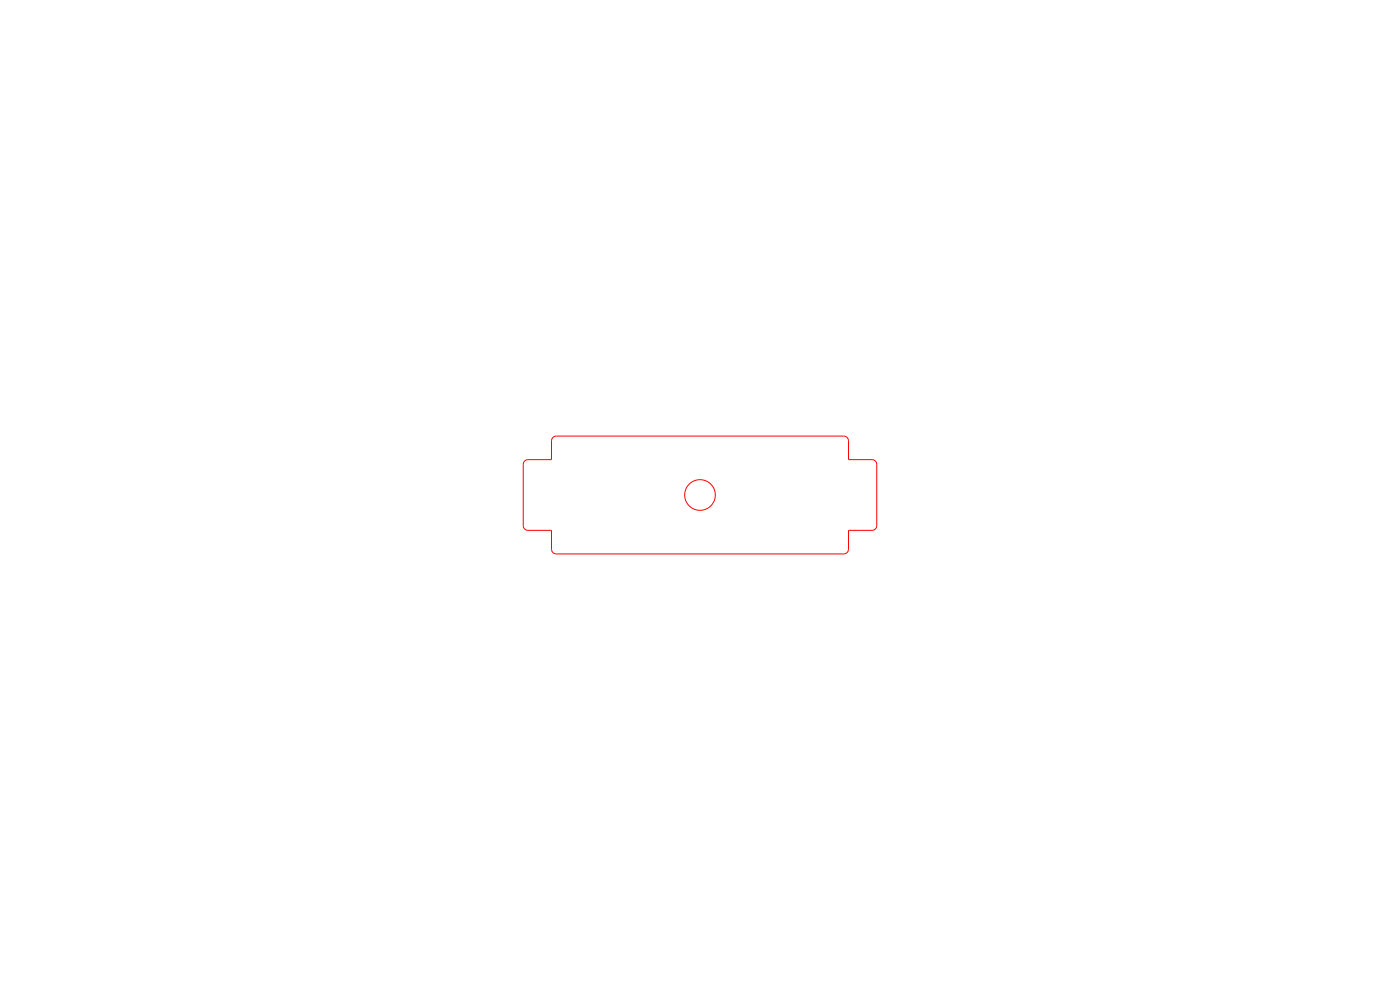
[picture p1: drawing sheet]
<svg xmlns="http://www.w3.org/2000/svg" width="297mm" height="210mm" viewBox="0 0 297 210" stroke-linecap="round" stroke-linejoin="round" font-family="sans-serif">
<g fill="none" stroke="#f00" stroke-width=".21">
<path d="M111.3 97.8l.7-.3h5v-4.1l.3-.6 .7-.3h61.1l.4 .2 .5 .6v4.2h5.1l.6 .3 .3 .5v13.3l-.2 .4-.6 .5h-5.2v4.1l-.3 .6-.7 .3h-61.1l-.4-.2-.5-.6v-4.2h-5.1l-.6-.3-.3-.5v-13.3z"/>
<circle cx="148.5" cy="105" r="3.2"/>
</g>
</svg>
